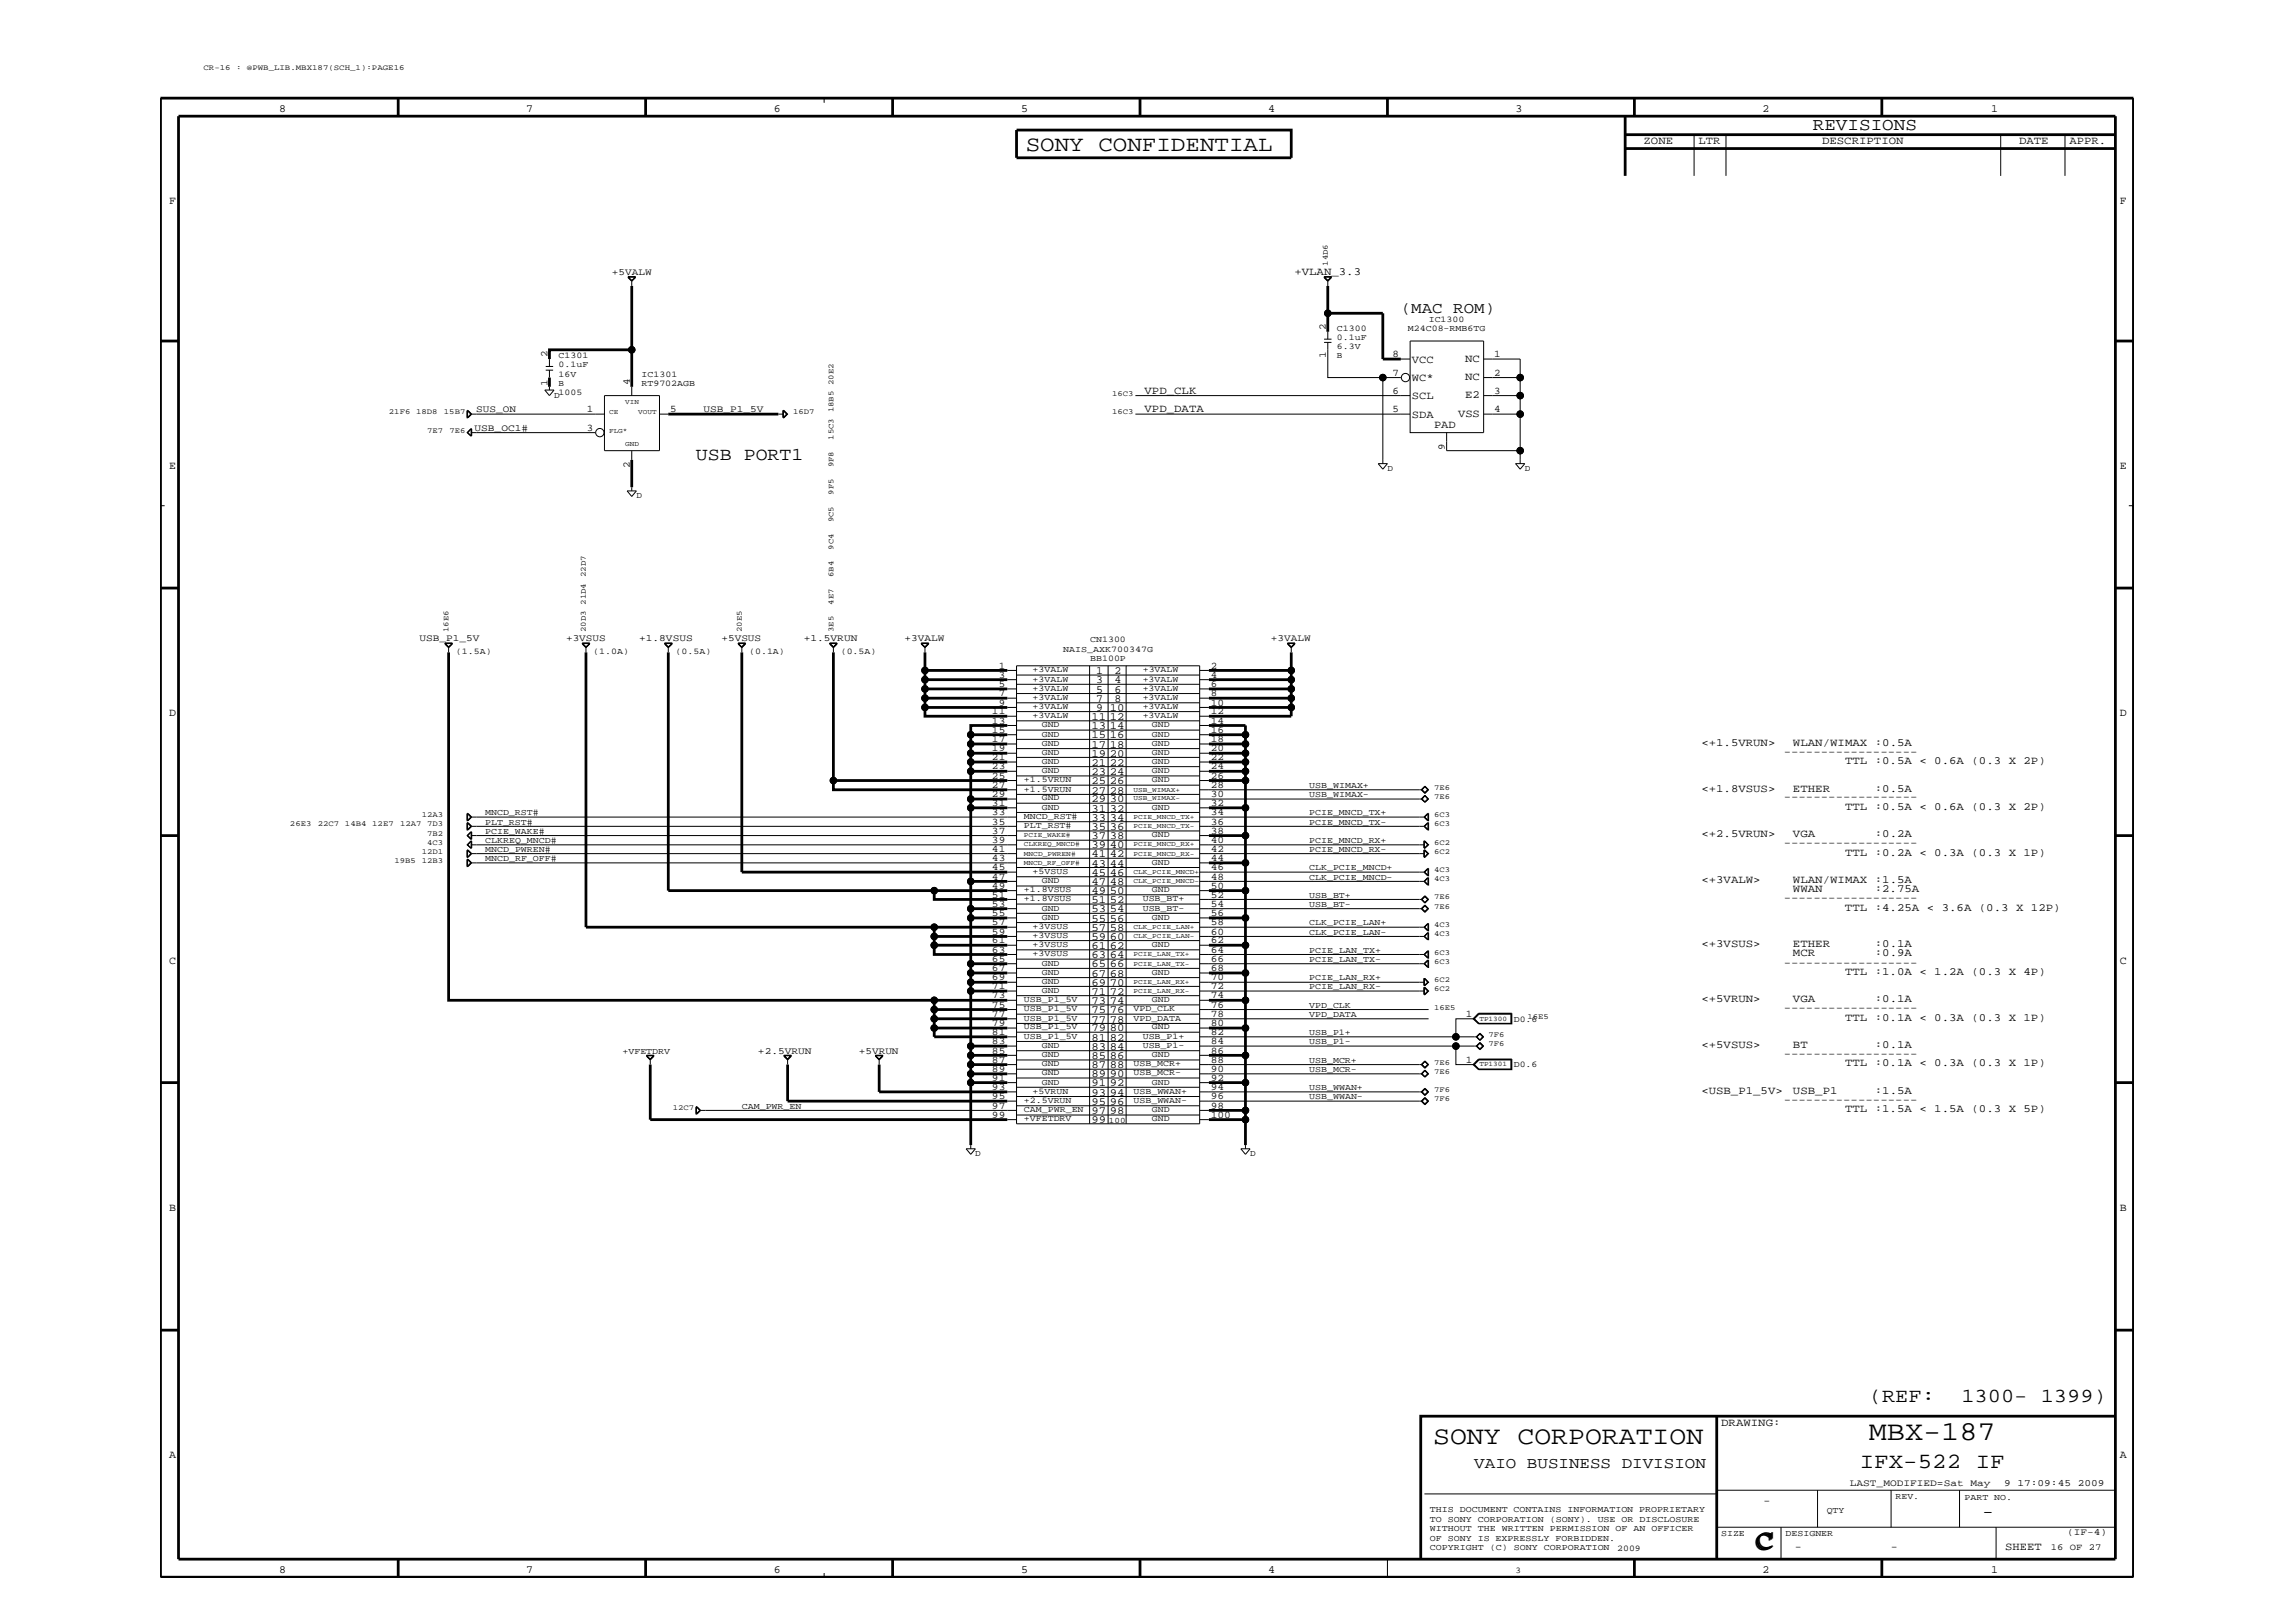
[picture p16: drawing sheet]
<svg xmlns="http://www.w3.org/2000/svg" width="420mm" height="297mm" viewBox="0 0 420 297" stroke-linecap="round" stroke-linejoin="round" font-family="sans-serif">
<defs><g id="words">
<g font-size="5">
<text x="342.1" y="263.6">MBX-187</text>
<text x="321.3" y="283.6">C</text>
<text x="321.6" y="283.2">C</text>
</g>
<text font-size="4.7" x="262.4" y="264.4">SONY CORPORATION</text>
<g font-size="4">
<text x="187.8" y="27.5">SONY CONFIDENTIAL</text>
<text x="340.5" y="268.6">IFX-522 IF</text>
</g>
<g font-size="3.6">
<text x="342.1" y="256.6">(REF:</text>
<text x="359.1" y="256.6">1300- 1399)</text>
</g>
<text font-size="3.3" x="127.4" y="84.2">USB PORT1</text>
<g font-size="3.2">
<text x="331.9" y="23.8">REVISIONS</text>
<text x="363" y="277.6">-</text>
</g>
<g font-size="2.9">
<text x="256.5" y="57.3">(MAC ROM)</text>
<text x="269.9" y="268.6">VAIO BUSINESS DIVISION</text>
</g>
<g font-size="2">
<text x="51.1" y="20.5">8</text>
<text x="96.3" y="20.5">7</text>
<text x="141.6" y="20.5">6</text>
<text x="186.9" y="20.5">5</text>
<text x="232.2" y="20.5">4</text>
<text x="277.5" y="20.5">3</text>
<text x="322.7" y="20.5">2</text>
<text x="364.6" y="20.5">1</text>
<text x="300.9" y="26.4">ZONE</text>
<text x="311" y="26.4">LTR</text>
<text x="333.6" y="26.4">DESCRIPTION</text>
<text x="369.7" y="26.4">DATE</text>
<text x="378.9" y="26.4">APPR.</text>
<text x="31" y="37.3">F</text>
<text x="388.1" y="37.3">F</text>
<text x="237" y="50.3">+VLAN_3.3</text>
<text x="258.5" y="66.4">VCC</text>
<text x="258.5" y="69.8">WC*</text>
<text x="268.2" y="66.2">NC</text>
<text x="268.2" y="69.6">NC</text>
<text x="209.5" y="75.5">VPD_DATA</text>
<text x="209.5" y="72.1">VPD_CLK</text>
<text x="258.5" y="73.1">SCL</text>
<text x="258.5" y="76.5">SDA</text>
<text x="267" y="76.3">VSS</text>
<text x="268.2" y="72.9">E2</text>
<text x="262.6" y="78.3">PAD</text>
<text x="31" y="85.9">E</text>
<text x="388.1" y="85.9">E</text>
<text x="200.7" y="125.1">3</text>
<text x="200.7" y="123.4">1</text>
<text x="204" y="125.1">4</text>
<text x="204" y="123.4">2</text>
<text x="31" y="131.1">D</text>
<text x="199.8" y="131.8">11</text>
<text x="200.7" y="126.8">5</text>
<text x="200.7" y="128.5">7</text>
<text x="200.7" y="130.1">9</text>
<text x="203.2" y="131.8">12</text>
<text x="203.2" y="130.1">10</text>
<text x="204" y="126.8">6</text>
<text x="204" y="128.5">8</text>
<text x="388.1" y="131.1">D</text>
<text x="199.8" y="135.2">15</text>
<text x="199.8" y="136.8">17</text>
<text x="199.8" y="133.5">13</text>
<text x="203.2" y="135.2">16</text>
<text x="203.2" y="136.8">18</text>
<text x="203.2" y="133.5">14</text>
<text x="311.5" y="136.5">&lt;+1.5VRUN&gt;</text>
<text x="328.3" y="136.5">WLAN/WIMAX :0.5A</text>
<text x="199.8" y="143.5">25</text>
<text x="199.8" y="140.2">21</text>
<text x="199.8" y="141.8">23</text>
<text x="199.8" y="138.5">19</text>
<text x="203.2" y="143.5">26</text>
<text x="203.2" y="140.2">22</text>
<text x="203.2" y="141.8">24</text>
<text x="203.2" y="138.5">20</text>
<text x="326.6" y="138.1">------------------</text>
<text x="337.8" y="139.8">TTL :0.5A &lt; 0.6A (0.3 X 2P)</text>
<text x="199.8" y="145.2">27</text>
<text x="199.8" y="146.8">29</text>
<text x="199.8" y="148.5">31</text>
<text x="203.2" y="145.2">28</text>
<text x="203.2" y="146.8">30</text>
<text x="203.2" y="148.5">32</text>
<text x="311.5" y="144.9">&lt;+1.8VSUS&gt;</text>
<text x="326.6" y="146.5">------------------</text>
<text x="328.3" y="144.9">ETHER</text>
<text x="337.8" y="148.2">TTL :0.5A &lt; 0.6A (0.3 X 2P)</text>
<text x="343.2" y="144.9">:0.5A</text>
<text x="199.8" y="155.2">39</text>
<text x="199.8" y="150.2">33</text>
<text x="199.8" y="153.6">37</text>
<text x="199.8" y="151.9">35</text>
<text x="203.2" y="155.2">40</text>
<text x="203.2" y="150.2">34</text>
<text x="203.2" y="153.6">38</text>
<text x="203.2" y="151.9">36</text>
<text x="311.5" y="153.3">&lt;+2.5VRUN&gt;</text>
<text x="326.6" y="154.9">------------------</text>
<text x="328.3" y="153.3">VGA</text>
<text x="343.2" y="153.3">:0.2A</text>
<text x="199.8" y="156.9">41</text>
<text x="199.8" y="160.3">45</text>
<text x="199.8" y="162">47</text>
<text x="199.8" y="158.6">43</text>
<text x="203.2" y="156.9">42</text>
<text x="203.2" y="160.3">46</text>
<text x="203.2" y="162">48</text>
<text x="203.2" y="158.6">44</text>
<text x="311.5" y="161.7">&lt;+3VALW&gt;</text>
<text x="328.3" y="161.7">WLAN/WIMAX :1.5A</text>
<text x="337.8" y="156.6">TTL :0.2A &lt; 0.3A (0.3 X 1P)</text>
<text x="199.8" y="165.3">51</text>
<text x="199.8" y="167">53</text>
<text x="199.8" y="163.6">49</text>
<text x="203.2" y="165.3">52</text>
<text x="203.2" y="167">54</text>
<text x="203.2" y="163.6">50</text>
<text x="326.6" y="165">------------------</text>
<text x="328.3" y="163.3">WWAN</text>
<text x="337.8" y="166.7">TTL :4.25A &lt; 3.6A (0.3 X 12P)</text>
<text x="343.2" y="163.3">:2.75A</text>
<text x="199.8" y="173.7">61</text>
<text x="199.8" y="172">59</text>
<text x="199.8" y="168.7">55</text>
<text x="199.8" y="170.4">57</text>
<text x="203.2" y="173.7">62</text>
<text x="203.2" y="172">60</text>
<text x="203.2" y="168.7">56</text>
<text x="203.2" y="170.4">58</text>
<text x="311.5" y="173.3">&lt;+3VSUS&gt;</text>
<text x="328.3" y="173.3">ETHER</text>
<text x="343.2" y="173.3">:0.1A</text>
<text x="31" y="176.4">C</text>
<text x="199.8" y="178.8">67</text>
<text x="199.8" y="177.1">65</text>
<text x="199.8" y="175.4">63</text>
<text x="203.2" y="178.8">68</text>
<text x="203.2" y="177.1">66</text>
<text x="203.2" y="175.4">64</text>
<text x="326.6" y="176.7">------------------</text>
<text x="328.3" y="175">MCR</text>
<text x="337.8" y="178.4">TTL :1.0A &lt; 1.2A (0.3 X 4P)</text>
<text x="343.2" y="175">:0.9A</text>
<text x="388.1" y="176.4">C</text>
<text x="199.8" y="183.8">73</text>
<text x="199.8" y="185.4">75</text>
<text x="199.8" y="180.4">69</text>
<text x="199.8" y="182.1">71</text>
<text x="203.2" y="180.4">70</text>
<text x="203.2" y="185.4">76</text>
<text x="203.2" y="183.8">74</text>
<text x="203.2" y="182.1">72</text>
<text x="311.5" y="183.4">&lt;+5VRUN&gt;</text>
<text x="326.6" y="185.1">------------------</text>
<text x="328.3" y="183.4">VGA</text>
<text x="343.2" y="183.4">:0.1A</text>
<text x="199.8" y="187.1">77</text>
<text x="199.8" y="188.8">79</text>
<text x="199.8" y="190.4">81</text>
<text x="203.2" y="190.4">82</text>
<text x="203.2" y="188.8">80</text>
<text x="203.2" y="187.1">78</text>
<text x="311.5" y="191.8">&lt;+5VSUS&gt;</text>
<text x="328.3" y="191.8">BT</text>
<text x="337.8" y="186.8">TTL :0.1A &lt; 0.3A (0.3 X 1P)</text>
<text x="343.2" y="191.8">:0.1A</text>
<text x="199.8" y="197.1">89</text>
<text x="199.8" y="195.5">87</text>
<text x="199.8" y="193.8">85</text>
<text x="199.8" y="192.1">83</text>
<text x="203.2" y="197.1">90</text>
<text x="203.2" y="195.5">88</text>
<text x="203.2" y="193.8">86</text>
<text x="203.2" y="192.1">84</text>
<text x="326.6" y="193.5">------------------</text>
<text x="337.8" y="195.2">TTL :0.1A &lt; 0.3A (0.3 X 1P)</text>
<text x="199.8" y="203.9">97</text>
<text x="199.8" y="202.2">95</text>
<text x="199.8" y="200.5">93</text>
<text x="199.8" y="198.8">91</text>
<text x="203.2" y="203.9">98</text>
<text x="203.2" y="202.2">96</text>
<text x="203.2" y="200.5">94</text>
<text x="203.2" y="198.8">92</text>
<text x="311.5" y="200.2">&lt;USB_P1_5V&gt;</text>
<text x="326.6" y="201.9">------------------</text>
<text x="328.3" y="200.2">USB_P1</text>
<text x="337.8" y="203.6">TTL :1.5A &lt; 1.5A (0.3 X 5P)</text>
<text x="343.2" y="200.2">:1.5A</text>
<text x="199.8" y="205.5">99</text>
<text x="31" y="221.7">B</text>
<text x="388.1" y="221.7">B</text>
<text x="315.1" y="261.1">DRAWING:</text>
<text x="31" y="266.9">A</text>
<text x="388.1" y="266.9">A</text>
<text x="322.9" y="275.3">-</text>
<text x="51.1" y="287.9">8</text>
<text x="96.3" y="287.9">7</text>
<text x="141.6" y="287.9">6</text>
<text x="186.9" y="287.9">5</text>
<text x="232.2" y="287.9">4</text>
<text x="322.7" y="287.9">2</text>
<text x="328.6" y="283.7">-</text>
<text x="346.2" y="283.7">-</text>
<text x="364.6" y="287.9">1</text>
<text x="367.1" y="283.7">SHEET</text>
</g>
<g font-size="1.9">
<text x="100.2" y="65.4" transform="rotate(-90 100.2 65.4)">2</text>
<text x="242.7" y="65.6" transform="rotate(-90 242.7 65.6)">1</text>
<text x="242.7" y="60.4" transform="rotate(-90 242.7 60.4)">2</text>
<text x="254.9" y="65.4">8</text>
<text x="273.6" y="65.4">1</text>
<text x="100.2" y="70.6" transform="rotate(-90 100.2 70.6)">1</text>
<text x="115.3" y="70.5" transform="rotate(-90 115.3 70.5)">4</text>
<text x="254.9" y="68.8">7</text>
<text x="273.6" y="68.8">2</text>
<text x="107.4" y="75.5">1</text>
<text x="122.7" y="75.5">5</text>
<text x="254.9" y="75.5">5</text>
<text x="254.9" y="72.1">6</text>
<text x="273.6" y="72.1">3</text>
<text x="273.6" y="75.5">4</text>
<text x="107.4" y="78.9">3</text>
<text x="264.5" y="82.3" transform="rotate(-90 264.5 82.3)">9</text>
<text x="115.3" y="85.7" transform="rotate(-90 115.3 85.7)">2</text>
<text x="182.9" y="125.8">5</text>
<text x="182.9" y="124.1">3</text>
<text x="182.9" y="122.4">1</text>
<text x="221.7" y="125.8">6</text>
<text x="221.7" y="124.1">4</text>
<text x="221.7" y="122.4">2</text>
<text x="181.6" y="130.8">11</text>
<text x="182.9" y="129.1">9</text>
<text x="182.9" y="127.5">7</text>
<text x="221.7" y="127.5">8</text>
<text x="221.7" y="129.1">10</text>
<text x="221.7" y="130.8">12</text>
<text x="181.6" y="137.5">19</text>
<text x="181.6" y="135.8">17</text>
<text x="181.6" y="134.1">15</text>
<text x="181.6" y="132.4">13</text>
<text x="221.7" y="137.5">20</text>
<text x="221.7" y="135.8">18</text>
<text x="221.7" y="134.1">16</text>
<text x="221.7" y="132.4">14</text>
<text x="181.6" y="142.5">25</text>
<text x="181.6" y="140.8">23</text>
<text x="181.6" y="139.1">21</text>
<text x="221.7" y="142.5">26</text>
<text x="221.7" y="140.8">24</text>
<text x="221.7" y="139.1">22</text>
<text x="181.6" y="149.2">33</text>
<text x="181.6" y="147.5">31</text>
<text x="181.6" y="145.9">29</text>
<text x="181.6" y="144.2">27</text>
<text x="221.7" y="149.2">34</text>
<text x="221.7" y="147.5">32</text>
<text x="221.7" y="145.9">30</text>
<text x="221.7" y="144.2">28</text>
<text x="181.6" y="155.9">41</text>
<text x="181.6" y="154.3">39</text>
<text x="181.6" y="152.6">37</text>
<text x="181.6" y="150.9">35</text>
<text x="221.7" y="155.9">42</text>
<text x="221.7" y="154.3">40</text>
<text x="221.7" y="152.6">38</text>
<text x="221.7" y="150.9">36</text>
<text x="181.6" y="161">47</text>
<text x="181.6" y="159.3">45</text>
<text x="181.6" y="157.6">43</text>
<text x="221.7" y="161">48</text>
<text x="221.7" y="159.3">46</text>
<text x="221.7" y="157.6">44</text>
<text x="181.6" y="167.7">55</text>
<text x="181.6" y="166">53</text>
<text x="181.6" y="164.3">51</text>
<text x="181.6" y="162.7">49</text>
<text x="221.7" y="167.7">56</text>
<text x="221.7" y="166">54</text>
<text x="221.7" y="164.3">52</text>
<text x="221.7" y="162.7">50</text>
<text x="181.6" y="172.7">61</text>
<text x="181.6" y="171.1">59</text>
<text x="181.6" y="169.4">57</text>
<text x="221.7" y="172.7">62</text>
<text x="221.7" y="171.1">60</text>
<text x="221.7" y="169.4">58</text>
<text x="181.6" y="179.4">69</text>
<text x="181.6" y="177.7">67</text>
<text x="181.6" y="176.1">65</text>
<text x="181.6" y="174.4">63</text>
<text x="221.7" y="179.4">70</text>
<text x="221.7" y="177.7">68</text>
<text x="221.7" y="176.1">66</text>
<text x="221.7" y="174.4">64</text>
<text x="181.6" y="184.4">75</text>
<text x="181.6" y="182.7">73</text>
<text x="181.6" y="181">71</text>
<text x="221.7" y="184.4">76</text>
<text x="221.7" y="182.7">74</text>
<text x="221.7" y="181">72</text>
<text x="181.6" y="191.1">83</text>
<text x="181.6" y="189.4">81</text>
<text x="181.6" y="187.8">79</text>
<text x="181.6" y="186.1">77</text>
<text x="221.7" y="191.1">84</text>
<text x="221.7" y="189.4">82</text>
<text x="221.7" y="187.8">80</text>
<text x="221.7" y="186.1">78</text>
<text x="268.4" y="186.1">1</text>
<text x="181.6" y="197.8">91</text>
<text x="181.6" y="196.2">89</text>
<text x="181.6" y="194.5">87</text>
<text x="181.6" y="192.8">85</text>
<text x="221.7" y="197.8">92</text>
<text x="221.7" y="196.2">90</text>
<text x="221.7" y="194.5">88</text>
<text x="221.7" y="192.8">86</text>
<text x="268.4" y="194.5">1</text>
<text x="181.6" y="202.9">97</text>
<text x="181.6" y="201.2">95</text>
<text x="181.6" y="199.5">93</text>
<text x="221.7" y="202.9">98</text>
<text x="221.7" y="201.2">96</text>
<text x="221.7" y="199.5">94</text>
<text x="181.6" y="204.6">99</text>
<text x="221.7" y="204.6">100</text>
</g>
<g font-size="1.8">
<text x="112" y="50.3">+5VALW</text>
<text x="87.2" y="75.5">SUS_ON</text>
<text x="128.8" y="75.5">USB_P1_5V</text>
<text x="86.9" y="78.9">USB_OC1#</text>
<text x="76.8" y="117.4">USB_P1_5V</text>
<text x="103.6" y="117.4">+3VSUS</text>
<text x="117" y="117.4">+1.8VSUS</text>
<text x="132.1" y="117.4">+5VSUS</text>
<text x="147.2" y="117.4">+1.5VRUN</text>
<text x="165.6" y="117.4">+3VALW</text>
<text x="232.7" y="117.4">+3VALW</text>
<text x="138.8" y="192.8">+2.5VRUN</text>
<text x="157.2" y="192.8">+5VRUN</text>
<text x="338.7" y="272">LAST_MODIFIED=Sat May</text>
<text x="366.9" y="272">9 17:09:45 2009</text>
<text x="378.5" y="281">(IF-4)</text>
</g>
<text font-size="1.7" x="375.5" y="283.7">16 OF 27</text>
<g font-size="1.6">
<text x="261.6" y="58.9">IC1300</text>
<text x="102.3" y="65.6">C1301</text>
<text x="244.8" y="60.6">C1300</text>
<text x="244.8" y="63.9">6.3V</text>
<text x="244.8" y="62.3">0.1uF</text>
<text x="244.8" y="65.6">B</text>
<text x="257.8" y="60.6">M24C08-RMB6TG</text>
<text x="102.3" y="70.6">B</text>
<text x="102.3" y="67.3">0.1uF</text>
<text x="102.3" y="68.9">16V</text>
<text x="117.4" y="70.6">RT9702AGB</text>
<text x="117.5" y="68.9">IC1301</text>
<text x="101.4" y="72.8">D</text>
<text x="102.3" y="72.2">1005</text>
<text x="254" y="86.2">D</text>
<text x="279.1" y="86.2">D</text>
<text x="116.5" y="91.2">D</text>
<text x="83.5" y="119.7">(1.5A)</text>
<text x="108.6" y="119.7">(1.0A)</text>
<text x="123.7" y="119.7">(0.5A)</text>
<text x="137.2" y="119.7">(0.1A)</text>
<text x="153.9" y="119.7">(0.5A)</text>
<text x="194.6" y="119.2">NAIS_AXK700347G</text>
<text x="199.6" y="117.5">CN1300</text>
<text x="189.1" y="124.7">+3VALW</text>
<text x="189.1" y="123">+3VALW</text>
<text x="199.6" y="120.9">BB100P</text>
<text x="209.2" y="124.7">+3VALW</text>
<text x="209.2" y="123">+3VALW</text>
<text x="189.1" y="129.7">+3VALW</text>
<text x="189.1" y="128.1">+3VALW</text>
<text x="189.1" y="126.4">+3VALW</text>
<text x="189.1" y="131.4">+3VALW</text>
<text x="209.2" y="131.4">+3VALW</text>
<text x="209.2" y="129.7">+3VALW</text>
<text x="209.2" y="128.1">+3VALW</text>
<text x="209.2" y="126.4">+3VALW</text>
<text x="190.8" y="133.1">GND</text>
<text x="190.8" y="136.5">GND</text>
<text x="190.8" y="134.8">GND</text>
<text x="210.9" y="136.5">GND</text>
<text x="210.9" y="133.1">GND</text>
<text x="210.9" y="134.8">GND</text>
<text x="187.5" y="143.2">+1.5VRUN</text>
<text x="190.8" y="138.1">GND</text>
<text x="190.8" y="141.5">GND</text>
<text x="190.8" y="139.8">GND</text>
<text x="210.9" y="138.1">GND</text>
<text x="210.9" y="141.5">GND</text>
<text x="210.9" y="139.8">GND</text>
<text x="210.9" y="143.2">GND</text>
<text x="88.8" y="149.2">MNCD_RST#</text>
<text x="187.5" y="149.9">MNCD_RST#</text>
<text x="187.5" y="144.9">+1.5VRUN</text>
<text x="190.8" y="146.5">GND</text>
<text x="190.8" y="148.2">GND</text>
<text x="210.9" y="148.2">GND</text>
<text x="239.7" y="149.2">PCIE_MNCD_TX+</text>
<text x="239.7" y="145.9">USB_WIMAX-</text>
<text x="239.7" y="144.2">USB_WIMAX+</text>
<text x="88.8" y="150.9">PLT_RST#</text>
<text x="88.8" y="155.9">MNCD_PWREN#</text>
<text x="88.8" y="154.3">CLKREQ_MNCD#</text>
<text x="88.8" y="152.6">PCIE_WAKE#</text>
<text x="187.5" y="151.6">PLT_RST#</text>
<text x="210.9" y="153.3">GND</text>
<text x="239.7" y="154.3">PCIE_MNCD_RX+</text>
<text x="239.7" y="155.9">PCIE_MNCD_RX-</text>
<text x="239.7" y="150.9">PCIE_MNCD_TX-</text>
<text x="88.8" y="157.6">MNCD_RF_OFF#</text>
<text x="189.1" y="160">+5VSUS</text>
<text x="190.8" y="161.7">GND</text>
<text x="210.9" y="158.3">GND</text>
<text x="239.7" y="161">CLK_PCIE_MNCD-</text>
<text x="239.7" y="159.3">CLK_PCIE_MNCD+</text>
<text x="187.5" y="163.3">+1.8VSUS</text>
<text x="187.5" y="165">+1.8VSUS</text>
<text x="190.8" y="166.7">GND</text>
<text x="209.2" y="165">USB_BT+</text>
<text x="209.2" y="166.7">USB_BT-</text>
<text x="210.9" y="163.3">GND</text>
<text x="239.7" y="166">USB_BT-</text>
<text x="239.7" y="164.3">USB_BT+</text>
<text x="189.1" y="170">+3VSUS</text>
<text x="189.1" y="173.3">+3VSUS</text>
<text x="189.1" y="171.6">+3VSUS</text>
<text x="190.8" y="168.3">GND</text>
<text x="210.9" y="168.3">GND</text>
<text x="210.9" y="173.3">GND</text>
<text x="239.7" y="171.1">CLK_PCIE_LAN-</text>
<text x="239.7" y="169.4">CLK_PCIE_LAN+</text>
<text x="189.1" y="175">+3VSUS</text>
<text x="190.8" y="176.7">GND</text>
<text x="190.8" y="178.4">GND</text>
<text x="210.9" y="178.4">GND</text>
<text x="239.7" y="176.1">PCIE_LAN_TX-</text>
<text x="239.7" y="174.4">PCIE_LAN_TX+</text>
<text x="239.7" y="179.4">PCIE_LAN_RX+</text>
<text x="187.5" y="185.1">USB_P1_5V</text>
<text x="187.5" y="183.4">USB_P1_5V</text>
<text x="190.8" y="181.7">GND</text>
<text x="190.8" y="180">GND</text>
<text x="207.5" y="185.1">VPD_CLK</text>
<text x="210.9" y="183.4">GND</text>
<text x="239.7" y="184.4">VPD_CLK</text>
<text x="239.7" y="181">PCIE_LAN_RX-</text>
<text x="187.5" y="186.8">USB_P1_5V</text>
<text x="187.5" y="188.4">USB_P1_5V</text>
<text x="187.5" y="190.1">USB_P1_5V</text>
<text x="190.8" y="191.8">GND</text>
<text x="207.5" y="186.8">VPD_DATA</text>
<text x="209.2" y="191.8">USB_P1-</text>
<text x="209.2" y="190.1">USB_P1+</text>
<text x="210.9" y="188.4">GND</text>
<text x="239.7" y="186.1">VPD_DATA</text>
<text x="239.7" y="189.4">USB_P1+</text>
<text x="239.7" y="191.1">USB_P1-</text>
<text x="277.2" y="187">D0.6</text>
<text x="114" y="192.8">+VFETDRV</text>
<text x="190.8" y="195.2">GND</text>
<text x="190.8" y="193.5">GND</text>
<text x="190.8" y="196.8">GND</text>
<text x="207.5" y="196.8">USB_MCR-</text>
<text x="207.5" y="195.2">USB_MCR+</text>
<text x="210.9" y="193.5">GND</text>
<text x="239.7" y="196.2">USB_MCR-</text>
<text x="239.7" y="194.5">USB_MCR+</text>
<text x="277.2" y="195.4">D0.6</text>
<text x="135.8" y="202.9">CAM_PWR_EN</text>
<text x="187.5" y="203.6">CAM_PWR_EN</text>
<text x="187.5" y="201.9">+2.5VRUN</text>
<text x="189.1" y="200.2">+5VRUN</text>
<text x="190.8" y="198.5">GND</text>
<text x="207.5" y="200.2">USB_WWAN+</text>
<text x="207.5" y="201.9">USB_WWAN-</text>
<text x="210.9" y="198.5">GND</text>
<text x="210.9" y="203.6">GND</text>
<text x="239.7" y="199.5">USB_WWAN+</text>
<text x="239.7" y="201.2">USB_WWAN-</text>
<text x="187.5" y="205.2">+VFETDRV</text>
<text x="210.9" y="205.2">GND</text>
<text x="178.6" y="211.6">D</text>
<text x="228.9" y="211.6">D</text>
<text x="347" y="274.4">REV.</text>
<text x="359.7" y="274.5">PART NO.</text>
<text x="261.8" y="280.3">WITHOUT THE WRITTEN PERMISSION OF AN OFFICER</text>
<text x="261.8" y="276.7">THIS DOCUMENT CONTAINS INFORMATION PROPRIETARY</text>
<text x="261.8" y="278.6">TO SONY CORPORATION (SONY). USE OR DISCLOSURE</text>
<text x="315.1" y="281.1">SIZE</text>
<text x="326.9" y="281.1">DESIGNER</text>
<text x="334.4" y="277">QTY</text>
<text x="261.8" y="282.1">OF SONY IS EXPRESSLY FORBIDDEN.</text>
<text x="261.8" y="283.7">COPYRIGHT (C) SONY CORPORATION</text>
<text x="277.5" y="287.9">3</text>
<text x="296.1" y="283.8">2009</text>
</g>
<text font-size="1.5" x="203" y="205.5">100</text>
<g font-size="1.4">
<text x="37.3" y="12.9">CR-16 : @PWB_LIB.MBX187(SCH_1):PAGE16</text>
<text x="243.1" y="48.6" transform="rotate(-90 243.1 48.6)">14D6</text>
<text x="152.6" y="70.5" transform="rotate(-90 152.6 70.5)">20E2</text>
<text x="71.2" y="75.8">21F6</text>
<text x="76.2" y="75.8">18D8</text>
<text x="81.3" y="75.8">15B7</text>
<text x="145.2" y="75.8">16D7</text>
<text x="152.6" y="75.5" transform="rotate(-90 152.6 75.5)">18B5</text>
<text x="203.6" y="75.8">16C3</text>
<text x="203.6" y="72.4">16C3</text>
<text x="78.2" y="79.2">7E7</text>
<text x="82.3" y="79.2">7E6</text>
<text x="152.6" y="80.5" transform="rotate(-90 152.6 80.5)">15C3</text>
<text x="152.6" y="85.5" transform="rotate(-90 152.6 85.5)">9F8</text>
<text x="152.6" y="95.6" transform="rotate(-90 152.6 95.6)">9C5</text>
<text x="152.6" y="90.5" transform="rotate(-90 152.6 90.5)">9F5</text>
<text x="152.6" y="100.6" transform="rotate(-90 152.6 100.6)">9C4</text>
<text x="107.3" y="105.6" transform="rotate(-90 107.3 105.6)">22D7</text>
<text x="152.6" y="105.6" transform="rotate(-90 152.6 105.6)">6B4</text>
<text x="107.3" y="110.7" transform="rotate(-90 107.3 110.7)">21D4</text>
<text x="152.6" y="110.7" transform="rotate(-90 152.6 110.7)">4E7</text>
<text x="82.1" y="115.7" transform="rotate(-90 82.1 115.7)">16E6</text>
<text x="107.3" y="115.7" transform="rotate(-90 107.3 115.7)">20D3</text>
<text x="135.8" y="115.7" transform="rotate(-90 135.8 115.7)">20E5</text>
<text x="152.6" y="115.7" transform="rotate(-90 152.6 115.7)">3E5</text>
<text x="77.2" y="149.5">12A3</text>
<text x="262.6" y="149.5">6C3</text>
<text x="262.6" y="146.2">7E6</text>
<text x="262.6" y="144.6">7E6</text>
<text x="53.1" y="151.2">26E3</text>
<text x="58.2" y="151.2">22C7</text>
<text x="63.2" y="151.2">14B4</text>
<text x="68.2" y="151.2">12E7</text>
<text x="73.2" y="151.2">12A7</text>
<text x="78.2" y="151.2">7D3</text>
<text x="78.2" y="154.6">4C3</text>
<text x="78.2" y="152.9">7B2</text>
<text x="262.6" y="154.6">6C2</text>
<text x="262.6" y="151.2">6C3</text>
<text x="72.2" y="157.9">19B5</text>
<text x="77.2" y="157.9">12B3</text>
<text x="77.2" y="156.2">12D1</text>
<text x="262.6" y="156.2">6C2</text>
<text x="262.6" y="161.3">4C3</text>
<text x="262.6" y="159.6">4C3</text>
<text x="262.6" y="166.3">7E6</text>
<text x="262.6" y="164.6">7E6</text>
<text x="262.6" y="171.4">4C3</text>
<text x="262.6" y="169.7">4C3</text>
<text x="262.6" y="176.4">6C3</text>
<text x="262.6" y="174.7">6C3</text>
<text x="262.6" y="179.8">6C2</text>
<text x="262.5" y="184.8">16E5</text>
<text x="262.6" y="181.4">6C2</text>
<text x="272.5" y="189.8">7F6</text>
<text x="272.5" y="191.5">7F6</text>
<text x="279.7" y="186.5">16E5</text>
<text x="262.6" y="196.5">7E6</text>
<text x="262.6" y="194.8">7E6</text>
<text x="123.2" y="203.2">12C7</text>
<text x="262.6" y="199.8">7F6</text>
<text x="262.6" y="201.5">7F6</text>
</g>
<g font-size="1.3">
<text x="111.5" y="75.8">CE</text>
<text x="114.5" y="73.9">VIN</text>
<text x="116.8" y="75.8">VOUT</text>
<text x="111.5" y="79.2">FLG*</text>
<text x="114.5" y="81.6">GND</text>
<text x="207.5" y="146.5">USB_WIMAX-</text>
<text x="207.5" y="149.9">PCIE_MNCD_TX+</text>
<text x="207.5" y="144.9">USB_WIMAX+</text>
<text x="187.5" y="154.9">CLKREQ_MNCD#</text>
<text x="187.5" y="153.3">PCIE_WAKE#</text>
<text x="207.5" y="151.6">PCIE_MNCD_TX-</text>
<text x="207.5" y="154.9">PCIE_MNCD_RX+</text>
<text x="187.5" y="158.3">MNCD_RF_OFF#</text>
<text x="187.5" y="156.6">MNCD_PWREN#</text>
<text x="207.5" y="156.6">PCIE_MNCD_RX-</text>
<text x="207.5" y="160">CLK_PCIE_MNCD+</text>
<text x="207.5" y="161.7">CLK_PCIE_MNCD-</text>
<text x="207.5" y="170">CLK_PCIE_LAN+</text>
<text x="207.5" y="171.6">CLK_PCIE_LAN-</text>
<text x="207.5" y="175">PCIE_LAN_TX+</text>
<text x="207.5" y="176.7">PCIE_LAN_TX-</text>
<text x="207.5" y="181.7">PCIE_LAN_RX-</text>
<text x="207.5" y="180">PCIE_LAN_RX+</text>
<text x="270.8" y="186.8">TP1300</text>
<text x="270.8" y="195.2">TP1301</text>
</g>
</g></defs>
<g fill="none" stroke="#000" stroke-width=".18">
<path d="M150.9 18v.8M310.2 24.6v7.6M316 24.6v7.6M366.3 24.6v7.6M378.1 24.6v7.6M115 50.6h1.3v.2l-.6 .7-.7-.7zM115.1 50.6h1.2v.2l-.6 .6-.6-.6zM115.2 50.7l1.1 .1-.6 .5zM115.7 51.5v.8M242.4 50.6h1.4v.2l-.7 .7-.7-.7zM242.5 50.6h1.2v.2l-.6 .6-.6-.6zM242.6 50.7l1 .1-.5 .5z"/>
<path d="M243.1 51.5v.8M85.5 79.2l.7-.7h.2v1.3h-.2zM85.5 75.1h.2l.7 .7-.7 .7h-.2zM85.5 75.2h.2l.6 .6-.6 .6h-.2zM85.6 75.3l.6 .5-.5 .5zM85.6 79.2l.7-.6v1.1zM86.2 78.5l.1 1.3-.7-.6zM86.4 75.8h24.3M86.4 79.2h22.6M99.7 71.4h1.7l-.8 1zM99.9 67.7h1.4M99.9 67.1h1.4"/>
<path d="M100.6 65.7v1.4M100.6 67.7v1.4M100.6 70.8v.6M110.7 72.4h10v10.1h-10zM115.7 70.8v1.6M120.7 75.8h1.7M142.5 75.8h.8M143.3 75.2h.2l.6 .6-.6 .6h-.2zM143.3 75.1h.2l.7 .7-.7 .7h-.2zM143.4 75.3l.6 .5-.5 .5zM207.9 72.4h50.3M207.9 75.8h50.3"/>
<path d="M242.4 62.7h1.4M242.4 62.1h1.4M243.1 62.7v6.4h13.4M243.1 60.7v1.4M253.2 69.1v15.8M256.5 65.7h1.7M258.2 62.4h13.4v16.8h-13.4zM264.9 79.2v3.3h13.4M271.6 69.1h6.7v3.3h-6.7M271.6 65.7h6.7v3.4M271.6 75.8h6.7M278.3 72.4v12.5"/>
<path d="M29.4 92.6h.7M114.8 89.8h1.7l-.8 1.1zM115.7 82.5v1.7M115.7 89.2v.6M252.3 84.9h1.7l-.8 1zM277.5 84.9h1.7l-.9 1zM389.7 92.6h.9M81.5 117.7h1.3v.2l-.7 .7-.6-.7zM81.5 117.7h1.2v.2l-.6 .6-.6-.6zM81.6 117.8l1.1 .1-.6 .5zM82.1 118.6v.8M106.6 117.7h1.4v.2l-.7 .7-.7-.7z"/>
<path d="M106.7 117.7h1.2v.2l-.6 .6-.6-.6zM106.8 117.8l1.1 .1-.6 .5zM107.3 118.6v.8M121.7 117.7h1.3v.2l-.6 .7-.7-.7zM121.8 117.7h1.2v.2l-.6 .6-.6-.6zM121.8 117.8l1.1 .1-.5 .5zM122.4 118.6v.8M135.1 117.7h1.4v.2l-.7 .7-.7-.7zM135.2 117.7h1.2v.2l-.6 .6-.6-.7h1.1l-.5 .6-.6-.5zM135.8 118.6v.8M151.9 117.7h1.4v.2l-.7 .7-.7-.7zM152 117.7h1.2v.2l-.6 .6-.6-.7h1.1l-.5 .6-.6-.5z"/>
<path d="M152.6 118.6v.8M168.7 117.7h1.3v.2l-.7 .7-.6-.7zM168.8 117.7h1.1v.2l-.6 .6-.5-.7h1.1l-.6 .6-.5-.5zM169.3 118.6v.8M235.7 117.7h1.4v.2l-.7 .7-.7-.7zM235.8 117.7h1.2v.2l-.6 .6-.6-.7h1.1l-.5 .6-.6-.5zM236.4 118.6v.8M184.4 137.9h1.7M184.4 139.5h1.7M184.4 134.5h1.7M184.4 136.2h1.7M184.4 132.8h1.7"/>
<path d="M184.4 129.5h1.7M184.4 131.1h1.7M184.4 126.1h1.7M184.4 127.8h1.7M184.4 122.7h1.7M184.4 124.4h1.7M186.1 121.9h33.5v83.8h-33.5zM186.1 123.5h33.5M186.1 125.2h33.5M186.1 126.9h33.5M186.1 128.6h33.5M186.1 130.2h33.5"/>
<path d="M186.1 131.9h33.5M186.1 133.6h33.5M186.1 135.3h33.5M186.1 137h33.5M186.1 138.6h33.5M199.5 121.9v83.8M202.9 121.9v83.8M206.2 121.9v83.8M219.6 137.9h1.7M219.6 139.5h1.7M219.6 134.5h1.7M219.6 136.2h1.7"/>
<path d="M219.6 132.8h1.7M219.6 129.5h1.7M219.6 131.1h1.7M219.6 126.1h1.7M219.6 127.8h1.7M219.6 122.7h1.7M219.6 124.4h1.7M85.5 148.9h.2l.6 .6-.6 .6h-.2zM85.5 150.6h.2l.7 .6-.7 .7h-.2zM85.5 157.2h.2l.7 .7-.7 .7h-.2zM85.5 148.9h.2l.7 .6-.7 .7h-.2zM85.5 155.6h.2l.7 .6-.7 .7h-.2z"/>
<path d="M85.5 150.6h.2l.6 .6-.6 .6h-.2zM85.5 155.6h.2l.6 .6-.6 .6h-.2zM85.5 157.3h.2l.6 .6-.6 .6h-.2zM85.6 149l.6 .5-.5 .5zM85.6 154.6l.7-.6v1.1zM85.6 156.8l.1-1.1 .5 .5-.5 .6M85.6 150.7l.6 .5-.5 .5zM85.6 157.4l.6 .5-.5 .5zM86.2 152.3l-.6 .6M86.2 153.9h.2v1.3h-.2l-.7-.6zM86.2 152.3h.2v1.3h-.2l-.7-.7zM86.2 153.9l.1 1.3-.7-.6z"/>
<path d="M86.2 152.3l.1 1.2-.7-.6M86.2 152.3l.1 1.1-.7-.5M86.4 156.2h99.7M86.4 154.6h99.7M86.4 157.9h99.7M86.4 152.9h99.7M86.4 151.2h99.7M86.4 149.5h99.7M184.4 159.6h1.7M184.4 147.8h1.7M184.4 146.2h1.7M184.4 144.5h1.7"/>
<path d="M184.4 142.9h1.7M184.4 141.2h1.7M186.1 145.4h33.5M186.1 147h33.5M186.1 148.7h33.5M186.1 150.4h33.5M186.1 152.1h33.5M186.1 153.8h33.5M186.1 155.4h33.5M186.1 157.1h33.5M186.1 158.8h33.5M186.1 140.3h33.5"/>
<path d="M186.1 142h33.5M186.1 143.7h33.5M219.6 159.6h41.1M219.6 156.2h41.1M219.6 154.6h41.1M219.6 157.9h1.7M219.6 152.9h1.7M219.6 151.2h41.1M219.6 149.5h41.1M219.6 147.8h1.7M219.6 146.2h40.6M219.6 144.5h40.6"/>
<path d="M219.6 142.9h1.7M219.6 141.2h1.7M260.2 146.2l.7 .6M260.7 155.6h.2l.6 .6-.6 .6h-.2zM260.7 153.9h.2l.6 .7-.6 .6h-.2zM260.7 149.5l.7-.6h.2v1.3h-.2zM260.7 151.2l.7-.6h.2v1.3h-.2zM260.7 159.6l.7-.7h.2v1.4h-.2zM260.7 155.6h.2l.7 .6-.7 .7h-.2zM260.7 153.9h.2l.7 .7-.7 .6h-.2zM260.8 155.7l.6 .5-.5 .6zM260.8 154l.6 .6-.5 .5z"/>
<path d="M260.8 149.5l.7-.6v1.2zM260.8 159.6l.7-.6v1.2zM260.8 149.5l.7 .5M260.8 151.2l.7 .5M260.8 159.6l.7 .5M260.9 145.6l.5 .6-.5 .5-.5-.5zM260.9 145.6l-.6 .6 .6 .6M260.9 145.6l.6 .6-.6 .6M260.9 144l.5 .5-.5 .6-.5-.6zM260.9 144l.6 .5-.6 .6-.6-.6zM260.9 145.6l.7 .6-.7 .6M260.9 145.6l-.7 .6"/>
<path d="M260.9 143.9l.7 .6-.7 .7-.7-.7zM261.4 150.6l.1 1.2-.7-.6zM261.5 149l-.7 .5M261.5 150.7l-.7 .5M261.5 159.1l-.7 .5M184.4 176.4h1.7M184.4 178.1h1.7M184.4 179.8h1.7M184.4 174.7h1.7M184.4 173h1.7M184.4 171.4h1.7M184.4 168h1.7"/>
<path d="M184.4 169.7h1.7M184.4 164.6h1.7M184.4 166.3h1.7M184.4 163h1.7M184.4 161.3h1.7M186.1 160.5h33.5M186.1 162.2h33.5M186.1 163.8h33.5M186.1 165.5h33.5M186.1 167.2h33.5M186.1 168.8h33.5M186.1 170.5h33.5"/>
<path d="M186.1 172.1h33.5M186.1 173.8h33.5M186.1 175.5h33.5M186.1 177.2h33.5M186.1 178.9h33.5M219.6 176.4h41.1M219.6 178.1h1.7M219.6 179.8h41.1M219.6 174.7h41.1M219.6 173h1.7M219.6 171.4h41.1M219.6 168h1.7"/>
<path d="M219.6 169.7h41.1M219.6 164.6h40.6M219.6 166.3h40.6M219.6 163h1.7M219.6 161.3h41.1M260.3 166.3l.6-.6 .6 .6-.6 .6zM260.3 164.6l.6-.6 .6 .6-.6 .6zM260.7 179.1h.2l.6 .7-.6 .6h-.2zM260.7 169.7l.7-.7h.2v1.4h-.2zM260.7 161.3l.7-.7h.2v1.4h-.2zM260.7 176.4l.7-.7h.2v1.4h-.2zM260.7 174.7l.7-.7h.2v1.4h-.2z"/>
<path d="M260.7 171.4l.7 .6M260.7 179.1h.2l.7 .7-.7 .6h-.2zM260.8 179.2l.6 .6-.5 .5zM260.8 161.3l.7-.6v1.2zM260.8 169.7l.7-.6v1.2zM260.8 174.7l.7-.6v1.2zM260.8 176.4l.7-.6v1.2zM260.8 169.7l.7 .5M260.8 161.3l.7 .5M260.8 176.4l.7 .5M260.8 174.7l.7 .5M260.8 171.4l.7 .5"/>
<path d="M260.8 171.4l.6 .6M260.9 165.8l.5 .5-.5 .5-.5-.5zM260.9 164.1l.5 .5-.5 .6-.5-.6zM260.9 165.6l.7 .7-.7 .7-.7-.7zM260.9 163.9l.7 .7-.7 .7-.7-.7zM261.4 170.7l-.6 .7M261.4 170.7h.2v1.3h-.2M261.4 170.7l-.7 .7M261.5 170.7l-.1 1.3M261.5 175.9l-.7 .5M261.5 174.2l-.7 .5M261.5 170.8l-.7 .6"/>
<path d="M118.4 193.1h1.3v.2l-.7 .7-.6-.7zM118.5 193.1h1.1v.2l-.6 .6-.5-.7h1.1l-.6 .6-.5-.5zM119 194v.8M143.5 193.1h1.4v.2l-.7 .7-.7-.7zM143.6 193.1h1.2v.2l-.6 .6-.6-.7h1.1l-.5 .6-.6-.5zM144.2 194v.8M160.3 193.1h1.3v.2l-.6 .7-.7-.7zM160.4 193.1h1.2v.2l-.6 .6-.6-.7h1.1l-.5 .6-.6-.5zM161 194v.8M184.4 198.1h1.7M184.4 199.8h1.7M184.4 193.1h1.7"/>
<path d="M184.4 194.8h1.7M184.4 196.5h1.7M184.4 191.5h1.7M184.4 189.8h1.7M184.4 181.4h1.7M184.4 183.1h1.7M184.4 188.2h1.7M184.4 186.5h1.7M184.4 184.8h1.7M186.1 199h33.5M186.1 188.9h33.5M186.1 197.3h33.5"/>
<path d="M186.1 190.6h33.5M186.1 192.3h33.5M186.1 194h33.5M186.1 195.7h33.5M186.1 187.3h33.5M186.1 185.6h33.5M186.1 180.5h33.5M186.1 182.2h33.5M186.1 183.9h33.5M219.6 198.1h1.7M219.6 199.8h40.6M219.6 193.1h1.7"/>
<path d="M219.6 194.8h40.6M219.6 196.5h40.6M219.6 191.5h50.7M219.6 189.8h50.7M219.6 181.4h41.1M219.6 183.1h1.7M219.6 188.2h1.7M219.6 186.5h42M219.6 184.8h42M260.2 199.8l.7-.6 .7 .6-.7 .7zM260.2 196.5l.7 .6M260.7 180.8h.2l.6 .6-.6 .6h-.2z"/>
<path d="M260.7 180.7h.2l.7 .7-.7 .7h-.2zM260.8 180.9l.6 .5-.5 .6zM260.9 199.3l.5 .5-.5 .5-.5-.5zM260.9 199.2l.6 .6-.6 .6-.6-.6zM260.9 195.9l.5 .6-.5 .5-.5-.5zM260.9 195.9l-.6 .6 .6 .6M260.9 195.9l.6 .6-.6 .6M260.9 194.2l.5 .6-.5 .5-.5-.5zM260.9 194.2l.6 .6-.6 .6-.6-.6zM260.9 194.2l.7 .6-.7 .7-.7-.7zM260.9 195.9l.7 .6-.7 .6M260.9 195.9l-.7 .6"/>
<path d="M266.5 191.5v3.3h3.4M269.7 194.8l1-1h6.1v2h-6.1zM269.9 186.5h-3.4v3.3M269.9 194.8l.9-.8h5.8v1.7h-5.8zM270.3 189.8l.6-.7 .7 .7-.7 .6zM270.4 189.8l.5-.5 .6 .5-.6 .6zM270.4 189.8l.5-.6 .6 .6-.6 .6zM270.4 191.5l.5-.6 .6 .6-.6 .5zM270.7 185.5h6v1.8h-6l-.9-.8zM270.7 193.9h6v1.8h-6l-.9-.9zM270.7 185.4h6.1v2h-6.1l-1-.9zM270.8 185.6h5.8v1.7h-5.8l-.9-.8z"/>
<path d="M270.9 190.8l.7 .7-.7 .6-.6-.6zM127.4 202.5h.2l.7 .7-.7 .7h-.2zM127.4 202.6h.2l.6 .6-.6 .6h-.2zM127.5 202.6v1.1l.6-.5-.5-.6M128.3 203.2h57.8M176.9 210.3h1.7l-.9 1zM177.7 209.6v.7M184.4 204.9h1.7M184.4 201.5h1.7M186.1 200.7h33.5M186.1 202.4h33.5M186.1 204.1h33.5"/>
<path d="M219.6 204.9h1.7M219.6 203.2h1.7M219.6 201.5h40.6M227.2 210.3h1.7l-.9 1zM228 209.6v.7M260.9 201l.5 .5-.5 .5-.5-.5zM260.9 200.9l.6 .6-.6 .6-.6-.6zM260.9 200.9l.7 .6-.7 .7-.7-.7zM260.8 273.4h53.5M314.3 279.5h73M314.3 272.7h73M326.1 279.5v5.9"/>
<path d="M332.8 272.7v6.8M346.2 272.7v6.8M358.8 272.7v6.8M365.4 279.5v5.9M150.9 287.9v.8M254 285.4v3.3"/>
<circle cx="243.1" cy="57.3" r=".59"/>
<circle cx="109.8" cy="79.2" r=".76"/>
<circle cx="115.7" cy="64" r=".59"/>
<circle cx="253.2" cy="69.1" r=".59"/>
<circle cx="257.3" cy="69.1" r=".76"/>
<circle cx="278.3" cy="75.8" r=".59"/>
<circle cx="278.3" cy="72.4" r=".59"/>
<circle cx="278.3" cy="69.1" r=".59"/>
<circle cx="278.3" cy="82.5" r=".59"/>
<circle cx="169.3" cy="124.4" r=".59"/>
<circle cx="169.3" cy="126.1" r=".59"/>
<circle cx="169.3" cy="129.5" r=".59"/>
<circle cx="169.3" cy="122.7" r=".59"/>
<circle cx="169.3" cy="127.8" r=".59"/>
<circle cx="177.7" cy="139.5" r=".59"/>
<circle cx="177.7" cy="136.2" r=".59"/>
<circle cx="177.7" cy="137.9" r=".59"/>
<circle cx="177.7" cy="134.5" r=".59"/>
<circle cx="228" cy="139.5" r=".59"/>
<circle cx="228" cy="136.2" r=".59"/>
<circle cx="228" cy="137.9" r=".59"/>
<circle cx="228" cy="134.5" r=".59"/>
<circle cx="236.4" cy="129.5" r=".59"/>
<circle cx="236.4" cy="124.4" r=".59"/>
<circle cx="236.4" cy="126.1" r=".59"/>
<circle cx="236.4" cy="127.8" r=".59"/>
<circle cx="236.4" cy="122.7" r=".59"/>
<circle cx="152.6" cy="142.9" r=".59"/>
<circle cx="177.7" cy="146.2" r=".59"/>
<circle cx="177.7" cy="141.2" r=".59"/>
<circle cx="177.7" cy="147.8" r=".59"/>
<circle cx="228" cy="142.9" r=".59"/>
<circle cx="228" cy="141.2" r=".59"/>
<circle cx="228" cy="157.9" r=".59"/>
<circle cx="228" cy="152.9" r=".59"/>
<circle cx="228" cy="147.8" r=".59"/>
<circle cx="171" cy="163" r=".59"/>
<circle cx="171" cy="173" r=".59"/>
<circle cx="171" cy="171.4" r=".59"/>
<circle cx="171" cy="169.7" r=".59"/>
<circle cx="177.7" cy="161.3" r=".59"/>
<circle cx="177.7" cy="176.4" r=".59"/>
<circle cx="177.7" cy="178.1" r=".59"/>
<circle cx="177.7" cy="179.8" r=".59"/>
<circle cx="177.7" cy="166.3" r=".59"/>
<circle cx="177.7" cy="168" r=".59"/>
<circle cx="228" cy="163" r=".59"/>
<circle cx="228" cy="173" r=".59"/>
<circle cx="228" cy="178.1" r=".59"/>
<circle cx="228" cy="168" r=".59"/>
<circle cx="171" cy="188.2" r=".59"/>
<circle cx="171" cy="186.5" r=".59"/>
<circle cx="171" cy="183.1" r=".59"/>
<circle cx="171" cy="184.8" r=".59"/>
<circle cx="177.7" cy="181.4" r=".59"/>
<circle cx="177.7" cy="198.1" r=".59"/>
<circle cx="177.7" cy="191.5" r=".59"/>
<circle cx="177.7" cy="196.5" r=".59"/>
<circle cx="177.7" cy="194.8" r=".59"/>
<circle cx="177.7" cy="193.1" r=".59"/>
<circle cx="228" cy="188.2" r=".59"/>
<circle cx="228" cy="183.1" r=".59"/>
<circle cx="228" cy="198.1" r=".59"/>
<circle cx="228" cy="193.1" r=".59"/>
<circle cx="266.5" cy="191.5" r=".59"/>
<circle cx="266.5" cy="189.8" r=".59"/>
<circle cx="228" cy="204.9" r=".59"/>
<circle cx="228" cy="203.2" r=".59"/>
</g>
<g fill="none" stroke="#000" stroke-width=".51">
<path d="M29.4 18h361.2v270.7h-361.2zM72.9 18v3.3M118.2 18v3.3M163.4 18v3.3M208.7 18v3.3M254 18v3.3M299.2 18v3.3M344.5 18v3.3M32.7 21.3h354.6v264.1h-354.6zM186.1 23.8h50.3v5.1h-50.3zM297.5 21.3v10.9M297.5 27.2h89.8"/>
<path d="M297.5 24.6h89.8M115.7 52.3v11.7h-15.1v1.7M243.1 52.3v5h10.1v8.4h3.3M243.1 57.3v3.4M29.4 62.4h3.3M100.6 69.1v1.7M115.7 64v6.8M122.4 75.8h20.1M387.3 62.4h3.3M115.7 84.2v5M29.4 107.6h3.3M82.1 119.4v63.7h102.3"/>
<path d="M107.3 119.4v50.3h63.7M122.4 119.4v43.6h62M135.8 119.4v40.2h48.6M152.6 119.4v23.5M169.3 119.4v3.3h15.1M236.4 119.4v11.7h-15.1M387.3 107.6h3.3M169.3 122.7v1.7h15.1M169.3 124.4v1.7h15.1M169.3 126.1v1.7h15.1M169.3 127.8v1.7h15.1M169.3 129.5v1.6h15.1"/>
<path d="M184.4 139.5h-6.7v1.7M184.4 137.9h-6.7v1.6M184.4 136.2h-6.7v1.7M184.4 134.5h-6.7v1.7M184.4 132.8h-6.7v1.7M221.3 129.5h15.1M221.3 127.8h15.1M221.3 126.1h15.1M221.3 124.4h15.1M221.3 122.7h15.1M221.3 132.8h6.7v10.1M221.3 139.5h6.7"/>
<path d="M221.3 137.9h6.7M221.3 136.2h6.7M221.3 134.5h6.7M29.4 152.9h3.3M152.6 142.9v1.6h31.8M152.6 142.9h31.8M184.4 147.8h-6.7v13.5M184.4 146.2h-6.7v1.6M184.4 141.2h-6.7v5M221.3 152.9h6.7v5h-6.7M221.3 142.9h6.7v4.9h-6.7M221.3 141.2h6.7"/>
<path d="M228 147.8v5.1M228 157.9v5.1M387.3 152.9h3.3M171 163v1.6h13.4M171 171.4v1.6h13.4M171 173v1.7h13.4M184.4 169.7h-13.4v1.7h13.4M184.4 179.8h-6.7v1.6M184.4 178.1h-6.7v1.7M184.4 176.4h-6.7v1.7M184.4 168h-6.7v8.4M184.4 166.3h-6.7v1.7"/>
<path d="M184.4 161.3h-6.7v5M221.3 173h6.7v5.1h-6.7M221.3 163h6.7v5h-6.7M228 168v5M228 178.1v5M29.4 198.1h3.3M119 194.8v10.1h65.4M144.2 194.8v6.7h40.2M161 194.8v5h23.4M171 183.1v6.7h13.4M171 184.8h13.4M171 186.5h13.4"/>
<path d="M171 188.2h13.4M184.4 198.1h-6.7v11.5M184.4 196.5h-6.7v1.6M184.4 194.8h-6.7v1.7M184.4 193.1h-6.7v1.7M184.4 191.5h-6.7v1.6M184.4 181.4h-6.7v10.1M221.3 183.1h6.7v5.1h-6.7M221.3 198.1h6.7v5.1M221.3 193.1h6.7v5M228 188.2v4.9M387.3 198.1h3.3"/>
<path d="M221.3 204.9h6.7M221.3 203.2h6.7M228 203.2v6.4M29.4 243.4h3.3M314.3 259v26.4M387.3 243.4h3.3M387.3 259.2h-127.2v26.1M72.9 285.4v3.3M118.2 285.4v3.3M163.4 285.4v3.3M208.7 285.4v3.3M299.2 285.4v3.3"/>
<path d="M344.5 285.4v3.3"/>
</g>
<g fill="#000">
<circle cx="243.1" cy="57.3" r=".59"/>
<circle cx="115.7" cy="64" r=".59"/>
<circle cx="253.2" cy="69.1" r=".59"/>
<circle cx="278.3" cy="75.8" r=".59"/>
<circle cx="278.3" cy="72.4" r=".59"/>
<circle cx="278.3" cy="69.1" r=".59"/>
<circle cx="278.3" cy="82.5" r=".59"/>
<circle cx="169.3" cy="124.4" r=".59"/>
<circle cx="169.3" cy="126.1" r=".59"/>
<circle cx="169.3" cy="129.5" r=".59"/>
<circle cx="169.3" cy="122.7" r=".59"/>
<circle cx="169.3" cy="127.8" r=".59"/>
<circle cx="177.7" cy="139.5" r=".59"/>
<circle cx="177.7" cy="136.2" r=".59"/>
<circle cx="177.7" cy="137.9" r=".59"/>
<circle cx="177.7" cy="134.5" r=".59"/>
<circle cx="228" cy="139.5" r=".59"/>
<circle cx="228" cy="136.2" r=".59"/>
<circle cx="228" cy="137.9" r=".59"/>
<circle cx="228" cy="134.5" r=".59"/>
<circle cx="236.4" cy="129.5" r=".59"/>
<circle cx="236.4" cy="124.4" r=".59"/>
<circle cx="236.4" cy="126.1" r=".59"/>
<circle cx="236.4" cy="127.8" r=".59"/>
<circle cx="236.4" cy="122.7" r=".59"/>
<circle cx="152.6" cy="142.9" r=".59"/>
<circle cx="177.7" cy="146.2" r=".59"/>
<circle cx="177.7" cy="141.2" r=".59"/>
<circle cx="177.7" cy="147.8" r=".59"/>
<circle cx="228" cy="142.9" r=".59"/>
<circle cx="228" cy="141.2" r=".59"/>
<circle cx="228" cy="157.9" r=".59"/>
<circle cx="228" cy="152.9" r=".59"/>
<circle cx="228" cy="147.8" r=".59"/>
<circle cx="171" cy="163" r=".59"/>
<circle cx="171" cy="173" r=".59"/>
<circle cx="171" cy="171.4" r=".59"/>
<circle cx="171" cy="169.7" r=".59"/>
<circle cx="177.7" cy="161.3" r=".59"/>
<circle cx="177.7" cy="176.4" r=".59"/>
<circle cx="177.7" cy="178.1" r=".59"/>
<circle cx="177.7" cy="179.8" r=".59"/>
<circle cx="177.7" cy="166.3" r=".59"/>
<circle cx="177.7" cy="168" r=".59"/>
<circle cx="228" cy="163" r=".59"/>
<circle cx="228" cy="173" r=".59"/>
<circle cx="228" cy="178.1" r=".59"/>
<circle cx="228" cy="168" r=".59"/>
<circle cx="171" cy="188.2" r=".59"/>
<circle cx="171" cy="186.5" r=".59"/>
<circle cx="171" cy="183.1" r=".59"/>
<circle cx="171" cy="184.8" r=".59"/>
<circle cx="177.7" cy="181.4" r=".59"/>
<circle cx="177.7" cy="198.1" r=".59"/>
<circle cx="177.7" cy="191.5" r=".59"/>
<circle cx="177.7" cy="196.5" r=".59"/>
<circle cx="177.7" cy="194.8" r=".59"/>
<circle cx="177.7" cy="193.1" r=".59"/>
<circle cx="228" cy="188.2" r=".59"/>
<circle cx="228" cy="183.1" r=".59"/>
<circle cx="228" cy="198.1" r=".59"/>
<circle cx="228" cy="193.1" r=".59"/>
<circle cx="266.5" cy="191.5" r=".59"/>
<circle cx="266.5" cy="189.8" r=".59"/>
<circle cx="228" cy="204.9" r=".59"/>
<circle cx="228" cy="203.2" r=".59"/>
</g>
<use href="#words"/>
</svg>
